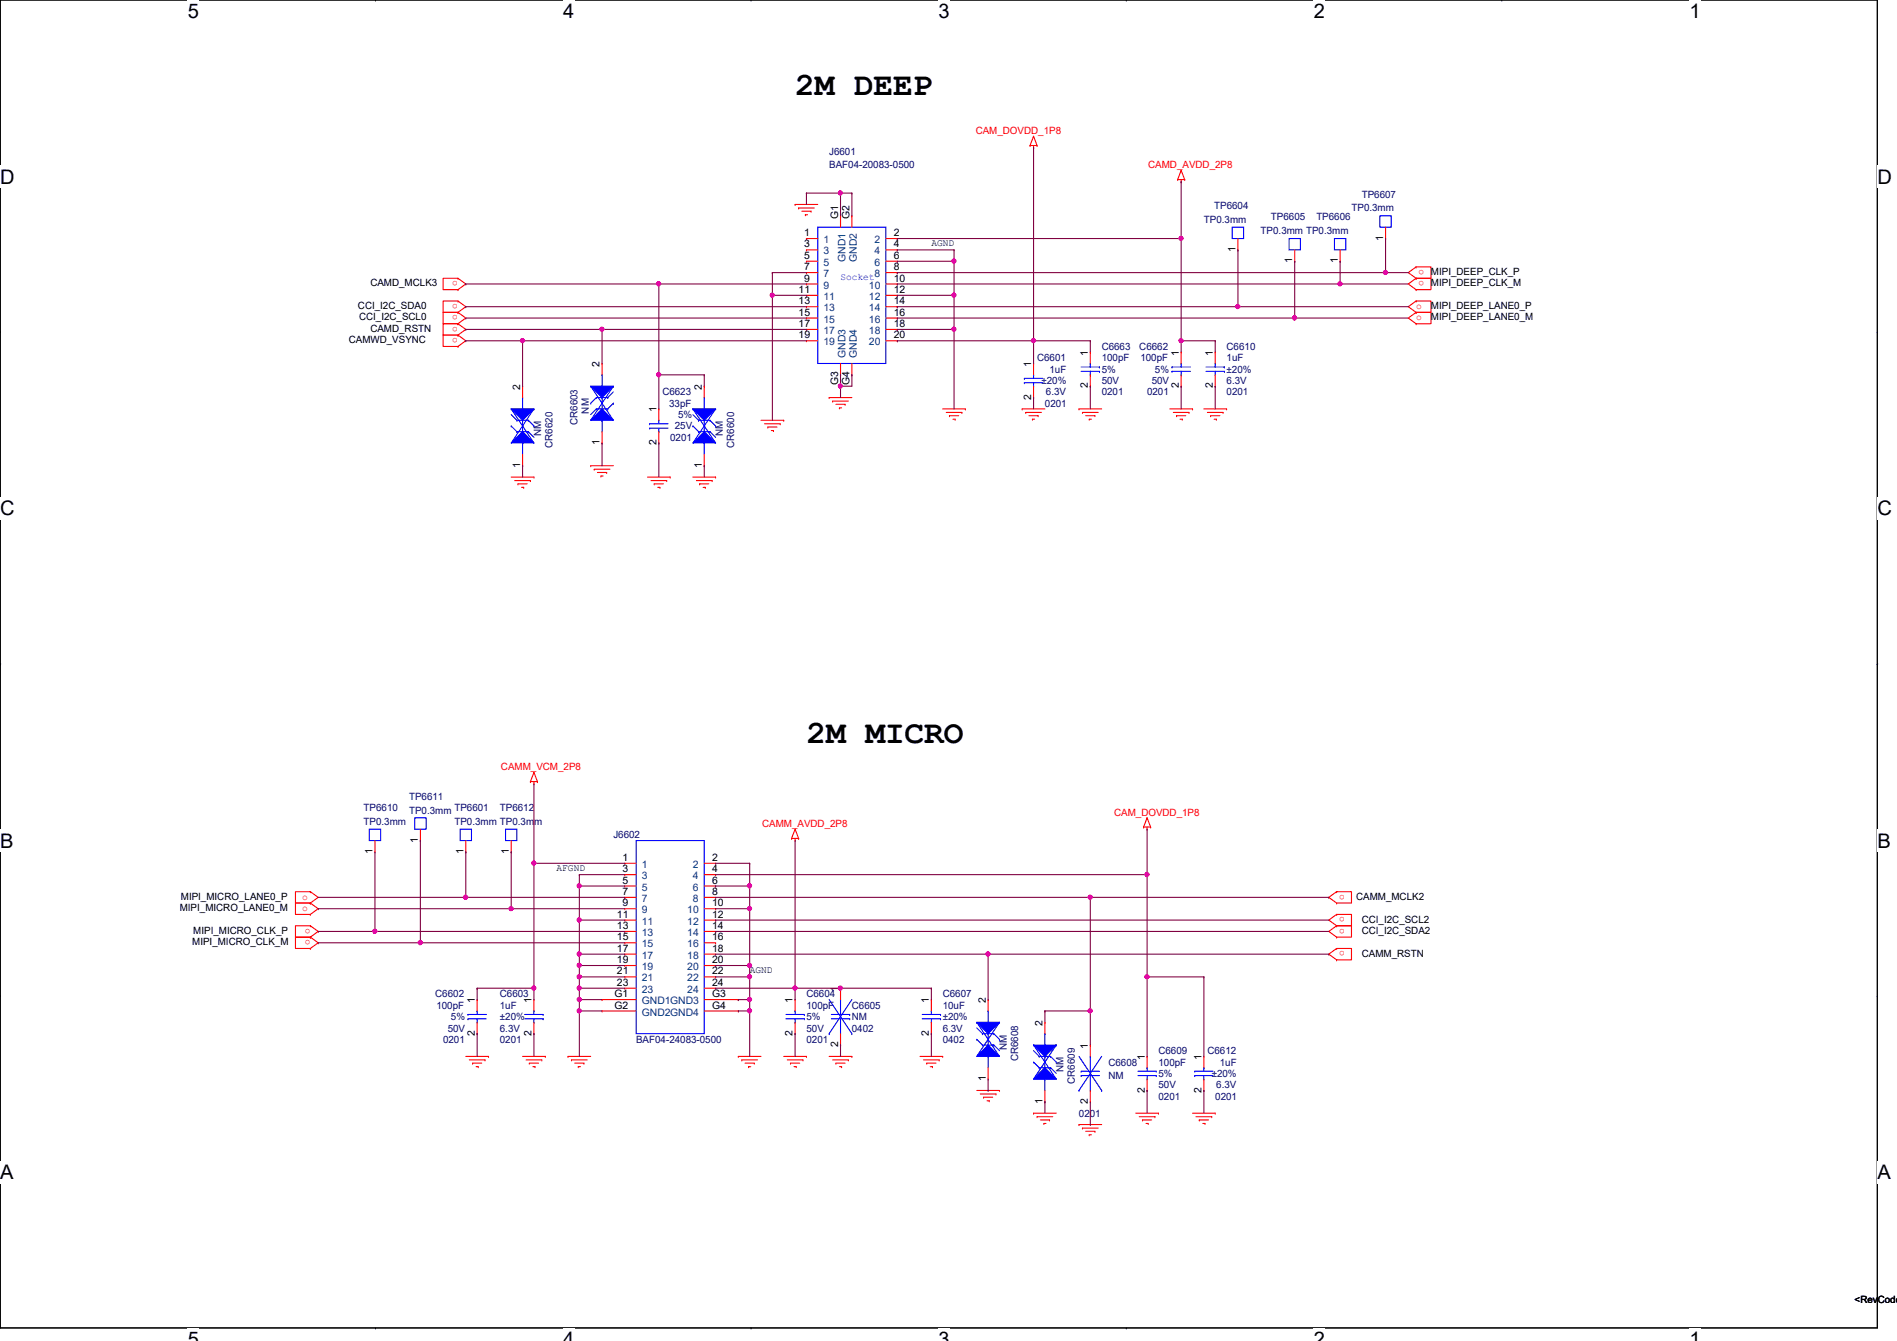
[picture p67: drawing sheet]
<svg xmlns="http://www.w3.org/2000/svg" width="297mm" height="210mm" viewBox="0 0 297 210" stroke-linecap="round" stroke-linejoin="round" font-family="sans-serif">
<defs><g id="words">
<g font-size="5.1">
<text x="124.5" y="14.9">2M DEEP</text>
<text x="126.3" y="116.3">2M MICRO</text>
</g>
<g font-size="3.1">
<text x="29.4" y="2.8">5</text>
<text x="88.2" y="2.8">4</text>
<text x="147" y="2.8">3</text>
<text x="205.7" y="2.8">2</text>
<text x="264.5" y="2.8">1</text>
<text x="0" y="28.7">D</text>
<text x="294" y="28.7">D</text>
<text x="0" y="80.7">C</text>
<text x="294" y="80.7">C</text>
<text x="0" y="132.7">B</text>
<text x="294" y="132.7">B</text>
<text x="0" y="184.6">A</text>
<text x="294" y="184.6">A</text>
<text x="29.4" y="210.7">5</text>
<text x="88.2" y="210.7">4</text>
<text x="147" y="210.7">3</text>
<text x="205.7" y="210.7">2</text>
<text x="264.5" y="210.7">1</text>
</g>
<g font-size="1.6" fill="#f00">
<text x="152.8" y="21">CAM_DOVDD_1P8</text>
<text x="179.8" y="26.3">CAMD_AVDD_2P8</text>
<text x="71.7" y="47.6" transform="rotate(180 71.7 47.6)">o</text>
<text x="71.7" y="44" transform="rotate(180 71.7 44)">o</text>
<text x="223" y="42.2" transform="rotate(180 223 42.2)">o</text>
<text x="223" y="44" transform="rotate(180 223 44)">o</text>
<text x="71.7" y="49.4" transform="rotate(180 71.7 49.4)">o</text>
<text x="71.7" y="51.1" transform="rotate(180 71.7 51.1)">o</text>
<text x="71.7" y="52.9" transform="rotate(180 71.7 52.9)">o</text>
<text x="221.7" y="48.3">o</text>
<text x="221.7" y="50.1">o</text>
<text x="78.4" y="120.6">CAMM_VCM_2P8</text>
<text x="119.3" y="129.5">CAMM_AVDD_2P8</text>
<text x="174.5" y="127.7">CAM_DOVDD_1P8</text>
<text x="47.3" y="140.8">o</text>
<text x="47.3" y="142.6">o</text>
<text x="210.6" y="143.6" transform="rotate(180 210.6 143.6)">o</text>
<text x="210.6" y="140" transform="rotate(180 210.6 140)">o</text>
<text x="48.6" y="145.4" transform="rotate(180 48.6 145.4)">o</text>
<text x="48.6" y="147.2" transform="rotate(180 48.6 147.2)">o</text>
<text x="210.6" y="148.9" transform="rotate(180 210.6 148.9)">o</text>
<text x="210.6" y="145.4" transform="rotate(180 210.6 145.4)">o</text>
</g>
<g font-size="1.6" fill="#000080">
<text x="129.8" y="24.2">J6601</text>
<text x="129.8" y="26.3">BAF04-20083-0500</text>
<text x="188.5" y="34.9">TP0.3mm</text>
<text x="190.1" y="32.7">TP6604</text>
<text x="199" y="34.5">TP6605</text>
<text x="206.1" y="34.5">TP6606</text>
<text x="211.6" y="33.1">TP0.3mm</text>
<text x="213.2" y="30.9">TP6607</text>
<text x="197.4" y="36.7">TP0.3mm TP0.3mm</text>
<text x="162.4" y="56.6">C6601</text>
<text x="164.3" y="58.3">1uF</text>
<text x="172.5" y="54.8">C6663</text>
<text x="172.5" y="56.6">100pF</text>
<text x="172.5" y="58.3">5%</text>
<text x="178.4" y="54.8">C6662</text>
<text x="178.6" y="56.6">100pF</text>
<text x="180.8" y="58.3">5%</text>
<text x="192.1" y="54.8">C6610</text>
<text x="192.1" y="56.6">1uF</text>
<text x="192.1" y="58.3">±20%</text>
<text x="92.2" y="64.7" transform="rotate(-90 92.2 64.7)">NM</text>
<text x="103.7" y="61.9">C6623</text>
<text x="104.8" y="63.7">33pF</text>
<text x="106.2" y="65.4">5%</text>
<text x="163.1" y="60.1">±20%</text>
<text x="163.6" y="63.7">0201</text>
<text x="163.8" y="61.9">6.3V</text>
<text x="172.5" y="61.9">0201</text>
<text x="172.5" y="60.1">50V</text>
<text x="179.6" y="61.9">0201</text>
<text x="180.3" y="60.1">50V</text>
<text x="192.1" y="61.9">0201</text>
<text x="192.1" y="60.1">6.3V</text>
<text x="84.7" y="68.3" transform="rotate(-90 84.7 68.3)">NM</text>
<text x="86.5" y="70.1" transform="rotate(-90 86.5 70.1)">CR6620</text>
<text x="90.4" y="66.5" transform="rotate(-90 90.4 66.5)">CR6603</text>
<text x="104.9" y="69">0201</text>
<text x="105.7" y="67.2">25V</text>
<text x="113.2" y="68.3" transform="rotate(-90 113.2 68.3)">NM</text>
<text x="115" y="70.1" transform="rotate(-90 115 70.1)">CR6600</text>
<text x="64" y="125.2">TP6611</text>
<text x="56.9" y="127">TP6610</text>
<text x="56.9" y="129.1">TP0.3mm</text>
<text x="64" y="127.3">TP0.3mm TP6601</text>
<text x="71.2" y="129.1">TP0.3mm TP0.3mm</text>
<text x="78.3" y="127">TP6612</text>
<text x="96.1" y="131.2">J6602</text>
<text x="68.2" y="156.1">C6602</text>
<text x="68.3" y="157.9">100pF</text>
<text x="70.1" y="161.5">50V</text>
<text x="70.6" y="159.7">5%</text>
<text x="78.3" y="156.1">C6603</text>
<text x="78.3" y="157.9">1uF</text>
<text x="78.3" y="161.5">6.3V</text>
<text x="78.3" y="159.7">±20%</text>
<text x="126.3" y="156.1">C6604</text>
<text x="126.3" y="157.9">100pF</text>
<text x="126.3" y="161.5">50V</text>
<text x="126.3" y="159.7">5%</text>
<text x="133.4" y="157.9">C6605</text>
<text x="133.4" y="159.7">NM</text>
<text x="133.4" y="161.5">0402</text>
<text x="147.6" y="156.1">C6607</text>
<text x="147.6" y="157.9">10uF</text>
<text x="147.6" y="161.5">6.3V</text>
<text x="147.6" y="159.7">±20%</text>
<text x="69.4" y="163.2">0201</text>
<text x="78.3" y="163.2">0201</text>
<text x="99.6" y="163.2">BAF04-24083-0500</text>
<text x="126.3" y="163.2">0201</text>
<text x="147.6" y="163.2">0402</text>
<text x="157.6" y="164.3" transform="rotate(-90 157.6 164.3)">NM</text>
<text x="159.4" y="166.1" transform="rotate(-90 159.4 166.1)">CR6608</text>
<text x="166.5" y="167.9" transform="rotate(-90 166.5 167.9)">NM</text>
<text x="173.6" y="166.8">C6608</text>
<text x="181.4" y="165">C6609</text>
<text x="181.4" y="166.8">100pF</text>
<text x="189.1" y="165">C6612</text>
<text x="191" y="166.8">1uF</text>
<text x="168.3" y="169.6" transform="rotate(-90 168.3 169.6)">CR6609</text>
<text x="173.6" y="168.9">NM</text>
<text x="181.4" y="172.1">0201</text>
<text x="181.4" y="170.3">50V</text>
<text x="181.4" y="168.6">5%</text>
<text x="189.7" y="168.6">±20%</text>
<text x="190.3" y="172.1">0201</text>
<text x="190.5" y="170.3">6.3V</text>
<text x="168.9" y="174.8">0201</text>
</g>
<g font-size="1.6">
<text x="131.2" y="34.3" transform="rotate(-90 131.2 34.3)">G1</text>
<text x="133" y="34.3" transform="rotate(-90 133 34.3)">G2</text>
<text x="125.9" y="37">1</text>
<text x="125.9" y="38.7">3</text>
<text x="125.9" y="40.5">5</text>
<text x="140" y="37">2</text>
<text x="140" y="38.7">4</text>
<text x="140" y="40.5">6</text>
<text x="145.8" y="38.6">AGND</text>
<text x="193.5" y="39.5" transform="rotate(-90 193.5 39.5)">1</text>
<text x="202.4" y="41.2" transform="rotate(-90 202.4 41.2)">1</text>
<text x="209.5" y="41.2" transform="rotate(-90 209.5 41.2)">1</text>
<text x="216.6" y="37.7" transform="rotate(-90 216.6 37.7)">1</text>
<text x="58" y="44.8">CAMD_MCLK3</text>
<text x="125" y="45.8">11</text>
<text x="125" y="47.6">13</text>
<text x="125.9" y="42.3">7</text>
<text x="125.9" y="44.1">9</text>
<text x="140" y="44.1">10</text>
<text x="140" y="45.8">12</text>
<text x="140" y="47.6">14</text>
<text x="140" y="42.3">8</text>
<text x="224.1" y="43.1">MIPI_DEEP_CLK_P</text>
<text x="224.1" y="44.8">MIPI_DEEP_CLK_M</text>
<text x="54.6" y="53.7">CAMWD_VSYNC</text>
<text x="56" y="48.4">CCI_I2C_SDA0</text>
<text x="56.2" y="50.2">CCI_I2C_SCL0</text>
<text x="58" y="51.9">CAMD_RSTN</text>
<text x="125" y="49.4">15</text>
<text x="125" y="51.2">17</text>
<text x="125" y="53">19</text>
<text x="140" y="49.4">16</text>
<text x="140" y="51.2">18</text>
<text x="140" y="53">20</text>
<text x="224.1" y="48.4">MIPI_DEEP_LANE0_P</text>
<text x="224.1" y="50.2">MIPI_DEEP_LANE0_M</text>
<text x="93.9" y="57.4" transform="rotate(-90 93.9 57.4)">2</text>
<text x="161.5" y="57.4" transform="rotate(-90 161.5 57.4)">1</text>
<text x="170.3" y="55.7" transform="rotate(-90 170.3 55.7)">1</text>
<text x="184.6" y="55.7" transform="rotate(-90 184.6 55.7)">1</text>
<text x="189.9" y="55.7" transform="rotate(-90 189.9 55.7)">1</text>
<text x="81.4" y="61" transform="rotate(-90 81.4 61)">2</text>
<text x="102.8" y="64.6" transform="rotate(-90 102.8 64.6)">1</text>
<text x="109.9" y="61" transform="rotate(-90 109.9 61)">2</text>
<text x="131.2" y="60.3" transform="rotate(-90 131.2 60.3)">G3</text>
<text x="133" y="60.3" transform="rotate(-90 133 60.3)">G4</text>
<text x="161.5" y="62.6" transform="rotate(-90 161.5 62.6)">2</text>
<text x="170.3" y="60.8" transform="rotate(-90 170.3 60.8)">2</text>
<text x="184.6" y="60.8" transform="rotate(-90 184.6 60.8)">2</text>
<text x="189.9" y="60.8" transform="rotate(-90 189.9 60.8)">2</text>
<text x="93.9" y="69.7" transform="rotate(-90 93.9 69.7)">1</text>
<text x="102.8" y="69.7" transform="rotate(-90 102.8 69.7)">2</text>
<text x="81.4" y="73.2" transform="rotate(-90 81.4 73.2)">1</text>
<text x="109.9" y="73.2" transform="rotate(-90 109.9 73.2)">1</text>
<text x="65.4" y="131.9" transform="rotate(-90 65.4 131.9)">1</text>
<text x="58.3" y="133.7" transform="rotate(-90 58.3 133.7)">1</text>
<text x="72.6" y="133.7" transform="rotate(-90 72.6 133.7)">1</text>
<text x="79.7" y="133.7" transform="rotate(-90 79.7 133.7)">1</text>
<text x="87.2" y="136.4">AFGND</text>
<text x="97.5" y="134.7">1</text>
<text x="97.5" y="136.5">3</text>
<text x="111.5" y="134.7">2</text>
<text x="111.5" y="136.5">4</text>
<text x="28.1" y="142.6">MIPI_MICRO_LANE0_M</text>
<text x="28.3" y="140.8">MIPI_MICRO_LANE0_P</text>
<text x="96.6" y="143.6">11</text>
<text x="97.5" y="138.3">5</text>
<text x="97.5" y="140.1">7</text>
<text x="97.5" y="141.9">9</text>
<text x="111.5" y="138.3">6</text>
<text x="111.5" y="140.1">8</text>
<text x="111.5" y="141.9">10</text>
<text x="111.5" y="143.6">12</text>
<text x="212.3" y="140.8">CAMM_MCLK2</text>
<text x="30.1" y="148">MIPI_MICRO_CLK_M</text>
<text x="30.3" y="146.2">MIPI_MICRO_CLK_P</text>
<text x="96.6" y="145.4">13</text>
<text x="96.6" y="147.2">15</text>
<text x="96.6" y="149">17</text>
<text x="111.5" y="145.4">14</text>
<text x="111.5" y="147.2">16</text>
<text x="111.5" y="149">18</text>
<text x="213.2" y="149.7">CAMM_RSTN</text>
<text x="213.2" y="146.2">CCI_I2C_SDA2</text>
<text x="213.2" y="144.4">CCI_I2C_SCL2</text>
<text x="96.6" y="150.7">19</text>
<text x="96.6" y="152.5">21</text>
<text x="96.6" y="154.3">23</text>
<text x="111.5" y="150.7">20</text>
<text x="111.5" y="152.5">22</text>
<text x="111.5" y="154.3">24</text>
<text x="117.4" y="152.4">AGND</text>
<text x="131.2" y="155.2" transform="rotate(-90 131.2 155.2)">1</text>
<text x="74.3" y="157" transform="rotate(-90 74.3 157)">1</text>
<text x="83.2" y="157" transform="rotate(-90 83.2 157)">1</text>
<text x="96.2" y="156.1">G1</text>
<text x="96.2" y="157.9">G2</text>
<text x="111.5" y="156.1">G3</text>
<text x="111.5" y="157.9">G4</text>
<text x="124.1" y="157" transform="rotate(-90 124.1 157)">1</text>
<text x="145.5" y="157" transform="rotate(-90 145.5 157)">1</text>
<text x="154.3" y="157" transform="rotate(-90 154.3 157)">2</text>
<text x="163.2" y="160.6" transform="rotate(-90 163.2 160.6)">2</text>
<text x="74.3" y="162.1" transform="rotate(-90 74.3 162.1)">2</text>
<text x="83.2" y="162.1" transform="rotate(-90 83.2 162.1)">2</text>
<text x="124.1" y="162.1" transform="rotate(-90 124.1 162.1)">2</text>
<text x="131.2" y="163.9" transform="rotate(-90 131.2 163.9)">2</text>
<text x="145.5" y="162.1" transform="rotate(-90 145.5 162.1)">2</text>
<text x="170.3" y="164.1" transform="rotate(-90 170.3 164.1)">1</text>
<text x="179.2" y="165.9" transform="rotate(-90 179.2 165.9)">1</text>
<text x="188.1" y="165.9" transform="rotate(-90 188.1 165.9)">1</text>
<text x="154.3" y="169.2" transform="rotate(-90 154.3 169.2)">1</text>
<text x="163.2" y="172.8" transform="rotate(-90 163.2 172.8)">1</text>
<text x="170.3" y="172.8" transform="rotate(-90 170.3 172.8)">2</text>
<text x="179.2" y="171" transform="rotate(-90 179.2 171)">2</text>
<text x="188.1" y="171" transform="rotate(-90 188.1 171)">2</text>
<text x="290.4" y="204">&lt;RevCode&gt;</text>
</g>
<g font-size="1.6" fill="#004080">
<text x="128.9" y="38.1">1</text>
<text x="128.9" y="39.8">3</text>
<text x="128.9" y="41.6">5</text>
<text x="132.4" y="41" transform="rotate(-90 132.4 41)">GND1</text>
<text x="134.2" y="41" transform="rotate(-90 134.2 41)">GND2</text>
<text x="136.9" y="38.1">2</text>
<text x="136.9" y="39.8">4</text>
<text x="136.9" y="41.6">6</text>
<text x="128.9" y="43.4">7</text>
<text x="128.9" y="45.2">9</text>
<text x="128.9" y="46.9">11</text>
<text x="136.1" y="45.2">10</text>
<text x="136.1" y="46.9">12</text>
<text x="136.9" y="43.4">8</text>
<text x="128.9" y="48.7">13</text>
<text x="128.9" y="50.5">15</text>
<text x="128.9" y="52.3">17</text>
<text x="136.1" y="48.7">14</text>
<text x="136.1" y="50.5">16</text>
<text x="136.1" y="52.3">18</text>
<text x="128.9" y="54.1">19</text>
<text x="132.4" y="56" transform="rotate(-90 132.4 56)">GND3</text>
<text x="134.2" y="56" transform="rotate(-90 134.2 56)">GND4</text>
<text x="136.1" y="54.1">20</text>
<text x="100.5" y="135.8">1</text>
<text x="100.5" y="137.6">3</text>
<text x="108.5" y="135.8">2</text>
<text x="108.5" y="137.6">4</text>
<text x="100.5" y="139.4">5</text>
<text x="100.5" y="141.2">7</text>
<text x="100.5" y="143">9</text>
<text x="107.6" y="143">10</text>
<text x="108.5" y="139.4">6</text>
<text x="108.5" y="141.2">8</text>
<text x="100.5" y="144.7">11</text>
<text x="100.5" y="146.5">13</text>
<text x="100.5" y="148.3">15</text>
<text x="107.6" y="144.7">12</text>
<text x="107.6" y="146.5">14</text>
<text x="107.6" y="148.3">16</text>
<text x="100.5" y="150.1">17</text>
<text x="100.5" y="151.8">19</text>
<text x="100.5" y="153.6">21</text>
<text x="100.5" y="155.4">23</text>
<text x="107.6" y="150.1">18</text>
<text x="107.6" y="151.8">20</text>
<text x="107.6" y="153.6">22</text>
<text x="107.6" y="155.4">24</text>
<text x="100.5" y="157.2">GND1GND3</text>
<text x="100.5" y="159">GND2GND4</text>
</g>
<text font-size="1.6" fill="#00f" x="131.6" y="43.9">Socket</text>
</g></defs>
<path d="M0 0h294v207.9h-294z" fill="none" stroke="#000" stroke-width=".17"/>
<g fill="#fff">
<path d="M29.4 0h1.8v3.5h-1.8z"/>
<path d="M29.4 207.9h1.8v2h-1.8z"/>
</g>
<path d="M58.8 0h.1M58.8 207.9h.1" fill="none" stroke="#000" stroke-width=".17"/>
<g fill="#fff">
<path d="M88.2 0h1.7v3.5h-1.7z"/>
<path d="M88.2 207.9h1.7v2h-1.7z"/>
</g>
<path d="M117.6 0h.1M117.6 207.9h.1" fill="none" stroke="#000" stroke-width=".17"/>
<g fill="#fff">
<path d="M147 0h1.7v3.5h-1.7z"/>
<path d="M147 207.9h1.7v2h-1.7z"/>
</g>
<path d="M176.4 0h.1M176.4 207.9h.1" fill="none" stroke="#000" stroke-width=".17"/>
<g fill="#fff">
<path d="M205.7 0h1.8v3.5h-1.8z"/>
<path d="M205.7 207.9h1.8v2h-1.8z"/>
</g>
<path d="M235.2 0h.1" fill="none" stroke="#000" stroke-width=".17"/>
<g fill="#fff">
<path d="M264.5 0h1.8v3.5h-1.8z"/>
<path d="M264.5 207.9h1.8v2h-1.8z"/>
<path d="M0 26h2.3v3.4h-2.3z"/>
<path d="M294 26h2.2v3.4h-2.2z"/>
<path d="M0 77.9h2.3v3.5h-2.3z"/>
<path d="M294 77.9h2.2v3.5h-2.2z"/>
</g>
<path d="M0 51.9h.1M294 51.9h.1" fill="none" stroke="#000" stroke-width=".17"/>
<g fill="#fff">
<path d="M0 129.9h2.1v3.4h-2.1z"/>
<path d="M294 129.9h2v3.4h-2z"/>
</g>
<path d="M0 103.9h.1M294 103.9h.1" fill="none" stroke="#000" stroke-width=".17"/>
<path d="M0 103.9h.1M294 103.9h.1" fill="none" stroke="#000" stroke-width=".16"/>
<g fill="#fff">
<path d="M0 181.8h2.1v3.5h-2.1z"/>
<path d="M294 181.8h2v3.5h-2z"/>
</g>
<path d="M0 155.9h.1M294 155.9h.1" fill="none" stroke="#000" stroke-width=".17"/>
<g fill="none" stroke="#f00" stroke-width=".17">
<path d="M124.5 32h.1M124.5 32h3.6M125 32.6h.1M125 32.6h2.5M125.6 33.1h1.4M126.1 33.6h.1M126.1 33.6h.3M127 33.1h.1M161.3 22.8h.1M161.3 22.8h1.1M161.8 23.1h.1M161.8 21.3h.1"/>
<path d="M161.8 22.8v.3M161.8 21.3l-.5 1.5M161.8 21.3l.6 1.5M162.4 22.8h.1M184.4 28.1h.1M184.4 28.1h1.1M185 28.4h.1M185 26.7h.1M185 28.1v.3M185 26.7l.5 1.4M185 26.7l-.6 1.4M185.5 28.1h.1"/>
<path d="M71.7 50.7h.1M71.7 48.9h.1M71.7 48.9h-2.3v1.8h2.3M71.7 47.1h.1M71.7 47.1h-2.3v1.8h2.3M71.7 52.5h.1M71.7 50.7h-2.3v1.8h2.3M71.7 54.2h.1M71.7 52.5h-2.3v1.7h2.3M71.7 45.3h.1M71.7 43.6h.1M71.7 43.6h-2.3v1.7h2.3"/>
<path d="M71.7 48.9l1.2 .9-1.2 .9M71.7 47.1l1.2 .9-1.2 .9M71.7 50.7l1.2 .9-1.2 .9M71.7 52.5l1.2 .8-1.2 .9M71.7 43.6l1.2 .8-1.2 .9M170.7 55.1h.1M170.7 55.1v1.8M170.7 58.7v1.8M221.7 47.1h.1M221.7 48.9h.1M221.7 47.1h2.4v1.8h-2.4M221.7 50.7h.1"/>
<path d="M221.7 48.9h2.4v1.8h-2.4M221.7 43.6h.1M221.7 41.8h.1M221.7 41.8h2.4v1.8h-2.4M221.7 45.3h.1M221.7 43.6h2.4v1.7h-2.4M221.7 47.1l-1.2 .9 1.2 .9M221.7 48.9l-1.2 .9 1.2 .9M221.7 41.8l-1.2 .9 1.2 .9M221.7 43.6l-1.2 .8 1.2 .9M80 74.7h3.6M80.6 75.2h2.5"/>
<path d="M81.1 75.7h.1M81.1 75.7h1.4M81.7 76.3h.3M82 76.3h.1M83.1 75.2h.1M83.6 74.7h.1M92.5 72.9h.1M92.5 72.9h3.6M93 73.4h.1M93 73.4h2.5M93.6 74h1.4M94.1 74.5h.1"/>
<path d="M94.1 74.5h.3M95 74h.1M101.4 74.7h3.5M101.9 75.2h2.5M102.4 75.7h.1M102.4 75.7h1.5M103 76.3h.3M103.3 76.3h.1M104.4 75.2h.1M104.9 74.7h.1M108.5 74.7h3.6M109 75.2h2.5"/>
<path d="M109.6 75.7h.1M109.6 75.7h1.4M110.1 76.3h.3M110.4 76.3h.1M111.5 75.2h.1M112.1 74.7h.1M119.2 65.8h3.5M119.7 66.3h2.5M120.2 66.8h.1M120.2 66.8h1.5M120.8 67.4h.3M121.1 67.4h.1"/>
<path d="M122.2 66.3h.1M122.7 65.8h.1M129.8 62.2h.1M129.8 62.2h3.6M130.4 62.8h.1M130.4 62.8h2.4M130.9 63.3h1.4M131.4 63.8h.1M131.4 63.8h.4M132.3 63.3h.1M147.6 64h3.6M148.2 64.6h2.4"/>
<path d="M148.7 65.1h.1M148.7 65.1h1.4M149.2 65.6h.4M149.6 65.6h.1M150.6 64.6h.1M151.2 64h.1M160.1 64h.1M160.1 64h3.5M160.6 64.6h.1M160.6 64.6h2.5M161.1 65.1h1.5M161.7 65.6h.1"/>
<path d="M161.7 65.6h.3M162.6 65.1h.1M168.9 64h.1M168.9 64h3.6M169.5 64.6h.1M169.5 64.6h2.5M170 65.1h1.4M170.6 65.6h.1M170.6 65.6h.3M170.7 60.5h.1M171.4 65.1h.1M183.2 64h3.5"/>
<path d="M183.7 64.6h2.5M184.2 65.1h.1M184.2 65.1h1.5M184.8 65.6h.3M185.1 65.6h.1M186.2 64.6h.1M186.7 64h.1M188.5 64h3.6M189.1 64.6h2.4M189.6 65.1h.1M189.6 65.1h1.4M190.1 65.6h.4"/>
<path d="M190.5 65.6h.1M191.5 64.6h.1M192.1 64h.1M48.6 139.6h.1M48.6 139.6h-2.3v1.8h2.3M48.6 139.6l1.2 .9-1.2 .9M83.1 122.3h.1M83.1 122.3h1.1M83.6 122.7h.1M83.6 120.9h.1M83.6 122.3v.4M83.6 120.9l.6 1.4"/>
<path d="M83.6 120.9l-.5 1.4M84.2 122.3h.1M123.9 131.2h.1M123.9 131.2h1.1M124.5 131.6h.1M124.5 129.8h.1M124.5 131.2v.4M124.5 129.8l.5 1.4M124.5 129.8l-.6 1.4M125 131.2h.1M179.1 129.5h.1M179.1 129.5h1.1"/>
<path d="M179.6 129.8h.1M179.6 128h.1M179.6 129.5v.3M179.6 128l.6 1.5M179.6 128l-.5 1.5M180.2 129.5h.1M209.3 139.6h.1M209.3 139.6h2.3v1.8h-2.3M209.3 139.6l-1.2 .9 1.2 .9M48.6 146.7h.1M48.6 144.9h.1M48.6 144.9h-2.3v1.8h2.3"/>
<path d="M48.6 148.5h.1M48.6 146.7h-2.3v1.8h2.3M48.6 141.4h.1M48.6 143.1h.1M48.6 141.4h-2.3v1.7h2.3M48.6 144.9l1.2 .9-1.2 .9M48.6 146.7l1.2 .9-1.2 .9M48.6 141.4l1.2 .8-1.2 .9M209.3 150.2h.1M209.3 148.5h.1M209.3 148.5h2.3v1.7h-2.3M209.3 146.7h.1"/>
<path d="M209.3 144.9h.1M209.3 144.9h2.3v1.8h-2.3M209.3 143.1h.1M209.3 143.1h2.3v1.8h-2.3M209.3 141.4h.1M209.3 148.5l-1.2 .9 1.2 .8M209.3 144.9l-1.2 .9 1.2 .9M209.3 143.1l-1.2 .9 1.2 .9M72.9 165.4h3.6M73.5 165.9h2.4M74 166.4h.1M74 166.4h1.4"/>
<path d="M74.5 167h.4M74.9 167h.1M75.9 165.9h.1M76.5 165.4h.1M81.8 165.4h3.6M82.4 165.9h2.4M82.9 166.4h.1M82.9 166.4h1.4M83.4 167h.4M83.8 167h.1M84.8 165.9h.1M85.4 165.4h.1"/>
<path d="M88.9 165.4h.1M88.9 165.4h3.6M89.5 165.9h.1M89.5 165.9h2.4M90 166.4h1.4M90.5 167h.1M90.5 167h.4M91.4 166.4h.1M115.6 165.4h.1M115.6 165.4h3.6M116.2 165.9h.1M116.2 165.9h2.4"/>
<path d="M116.7 166.4h1.4M117.2 167h.1M117.2 167h.4M118.1 166.4h.1M122.7 165.4h3.6M123.3 165.9h2.4M123.8 166.4h.1M123.8 166.4h1.4M124.3 167h.4M124.7 167h.1M125.7 165.9h.1M126.3 165.4h.1"/>
<path d="M129.8 165.4h3.6M130.4 165.9h2.4M130.9 166.4h.1M130.9 166.4h1.4M131.4 167h.4M131.8 167h.1M132.8 165.9h.1M133.4 165.4h.1M144.1 165.4h3.5M144.6 165.9h2.5M145.1 166.4h.1M145.1 166.4h1.5"/>
<path d="M145.7 167h.3M146 167h.1M147.1 165.9h.1M147.6 165.4h.1M152.9 170.7h3.6M153.5 171.2h2.5M154 171.7h.1M154 171.7h1.4M154.6 172.3h.3M154.9 172.3h.1M156 171.2h.1M156.5 170.7h.1"/>
<path d="M161.8 174.2h.1M161.8 174.2h3.6M162.4 174.8h.1M162.4 174.8h2.4M162.9 175.3h1.4M163.4 175.9h.1M163.4 175.9h.4M164.3 175.3h.1M168.9 176h.1M168.9 176h3.6M169.5 176.6h.1M169.5 176.6h2.5"/>
<path d="M170 177.1h1.4M170.6 177.6h.1M170.6 177.6h.3M171.4 177.1h.1M177.8 174.2h3.6M178.4 174.8h2.4M178.9 175.3h.1M178.9 175.3h1.4M179.4 175.9h.4M179.8 175.9h.1M180.8 174.8h.1M181.4 174.2h.1"/>
<path d="M186.7 174.2h3.6M187.3 174.8h2.4M187.8 175.3h.1M187.8 175.3h1.4M188.3 175.9h.4M188.7 175.9h.1M189.7 174.8h.1M190.3 174.2h.1"/>
</g>
<path d="M169.3 57.4h2.9M169.3 58.1h2.9M170.7 56.9h.1M170.7 58.7h.1M170.7 56.9v.5M170.7 58.1v.6M172.2 57.4h.1M172.2 58.1h.1" fill="none" stroke="#00f" stroke-width=".17"/>
<path d="M80 69.3l1.8-1.7 1.8 1.7z" fill="#00f"/>
<path d="M80 69.3l1.8-1.7 1.8 1.7zM80 66.7h.1M80 66.7l.9 .9M80.9 67.6h.1M80.9 67.6h1.8M81.8 69.3h.1M81.8 65.8h.1M81.8 65.8v1.8M81.8 69.3v1.8M82.7 67.6h.1M82.7 67.6l.9 .9" fill="none" stroke="#00f" stroke-width=".17"/>
<path d="M80 64h3.6l-1.8 1.8z" fill="#00f"/>
<g fill="none" stroke="#00f" stroke-width=".17">
<path d="M201.8 37.3h1.8v1.8h-1.8zM216.1 33.8h1.7v1.8h-1.7zM160.4 59.2h.1M160.4 59.9h.1M160.4 59.2h2.9M160.4 59.9h2.9M161.8 58.7h.1M161.8 58.7v.5M161.8 59.9v.6M80 64h3.6l-1.8 1.8zM80 64h.1M80 64.9l.9 .9"/>
<path d="M80 64l3.6 5.3M80.9 65.8h.1M80.9 65.8h1.8M81.8 62.2h.1M81.8 62.2v1.8M82.7 65.8h.1M82.7 65.8l.9 .9M83.6 66.7h.1M83.6 64h.1M83.6 64l-3.6 5.3M161.8 60.5h.1M57.8 129.8h1.8v1.8h-1.8z"/>
<path d="M72 129.8h1.8v1.8h-1.8zM168.9 170.7h.1M168.9 165.4l3.6 5.3M169.3 167.7h.1M169.3 168.4h.1M169.3 167.7h2.9M169.3 168.4h2.9M170.7 165.4h.1M170.7 170.7h.1M170.7 165.4v2.3M170.7 168.4v2.3M172.5 170.7h.1"/>
<path d="M172.5 165.4l-3.6 5.3M178.2 167.7h2.9M178.2 168.4h2.9M179.6 167.1h.1M179.6 168.9h.1M179.6 167.1v.6M179.6 168.4v.5M181.1 167.7h.1M181.1 168.4h.1"/>
</g>
<g fill="none" stroke="#f00" stroke-width=".17">
<path d="M202.7 39.1v1.8M217 37.3h.1M217 35.6v1.7M161.8 56.9h.1M161.8 56.9v1.8M202.7 40.9h.1M81.8 72.9h.1M81.8 60.5h.1M81.8 60.5v1.7M81.8 71.1v1.8M161.8 62.2h.1M161.8 60.5v1.7"/>
<path d="M58.7 133.3h.1M58.7 131.6v1.7M72.9 133.3h.1M72.9 131.6v1.7M170.7 163.6h.1M170.7 172.5h.1M170.7 163.6v1.8M170.7 170.7v1.8M179.6 165.4h.1M179.6 170.7h.1M179.6 165.4v1.7M179.6 168.9v1.8"/>
</g>
<path d="M161.8 168.9l1.8-1.8 1.8 1.8z" fill="#00f"/>
<path d="M161.8 168.9l1.8-1.8 1.8 1.8zM161.8 166.2h.1M161.8 166.2l.9 .9M162.7 167.1h.1M162.7 167.1h1.8M163.6 168.9h.1M163.6 165.4h.1M163.6 165.4v1.7M163.6 168.9v1.8M164.5 167.1h.1M164.5 167.1l.9 .9" fill="none" stroke="#00f" stroke-width=".17"/>
<path d="M161.8 163.6h3.6l-1.8 1.8z" fill="#00f"/>
<g fill="none" stroke="#00f" stroke-width=".17">
<path d="M193 35.6h1.7v1.7h-1.7zM209 37.3h1.7v1.8h-1.7zM64.9 128h1.8v1.8h-1.8zM82.2 158.8h2.8M82.2 159.5h2.8M83.6 158.2h.1M83.6 158.2v.6M83.6 159.5v.5M85 158.8h.1M85 159.5h.1M129.8 156.5l3.6 5.3M130.2 158.8h2.9"/>
<path d="M130.2 159.5h2.9M131.6 156.5h.1M131.6 156.5v2.3M131.6 159.5v2.3M133.1 158.8h.1M133.1 159.5h.1M133.4 156.5l-3.6 5.3M83.6 160h.1M129.8 161.8h.1M131.6 161.8h.1M133.4 161.8h.1M161.8 163.6h3.6l-1.8 1.8z"/>
<path d="M161.8 163.6h.1M161.8 164.5l.9 .9M161.8 163.6l3.6 5.3M162.7 165.4h.1M162.7 165.4h1.8M163.6 161.8h.1M163.6 161.8v1.8M164.5 165.4h.1M164.5 165.4l.9 .8M165.4 166.2h.1M165.4 163.6h.1M165.4 163.6l-3.6 5.3"/>
</g>
<g fill="none" stroke="#f00" stroke-width=".17">
<path d="M193.8 39.1h.1M193.8 37.3v1.8M209.8 39.1v1.8M209.8 40.9h.1M65.8 131.6h.1M65.8 129.8v1.8M83.6 156.5h.1M83.6 156.5v1.7M131.6 154.7h.1M131.6 154.7v1.8M83.6 161.8h.1M83.6 160v1.8"/>
<path d="M131.6 163.6h.1M131.6 161.8v1.8M163.6 172.5h.1M163.6 160h.1M163.6 160v1.8M163.6 170.7v1.8"/>
</g>
<path d="M108.5 69.3l1.8-1.7 1.8 1.7z" fill="#00f"/>
<path d="M108.5 69.3l1.8-1.7 1.8 1.7zM108.5 66.7h.1M108.5 66.7l.9 .9M109.4 67.6h.1M109.4 67.6h1.8M110.3 69.3h.1M110.3 65.8h.1M110.3 65.8v1.8M110.3 69.3v1.8M111.2 67.6h.1M111.2 67.6l.9 .9" fill="none" stroke="#00f" stroke-width=".17"/>
<path d="M108.5 64h3.6l-1.8 1.8z" fill="#00f"/>
<g fill="none" stroke="#00f" stroke-width=".17">
<path d="M108.5 64h3.6l-1.8 1.8zM108.5 64h.1M108.5 64.9l.9 .9M108.5 64l3.6 5.3M109.4 65.8h.1M109.4 65.8h1.8M110.3 62.2h.1M110.3 62.2v1.8M111.2 65.8h.1M111.2 65.8l.9 .9M112.1 66.7h.1M112.1 64h.1"/>
<path d="M112.1 64l-3.6 5.3M79.2 129.8h1.7v1.8h-1.7zM73.3 158.8h.1M73.3 159.5h.1M73.3 158.8h2.9M73.3 159.5h2.9M74.7 158.2h.1M74.7 158.2v.6M74.7 159.5v.5M74.7 160h.1"/>
</g>
<path d="M110.3 72.9h.1M110.3 60.5h.1M110.3 60.5v1.7M110.3 71.1v1.8M80 133.3h.1M80 131.6v1.7M74.7 156.5h.1M74.7 156.5v1.7M74.7 161.8h.1M74.7 160v1.8" fill="none" stroke="#f00" stroke-width=".17"/>
<path d="M94.3 64l1.8 1.8h-3.6z" fill="#00f"/>
<path d="M93.4 64h.1M93.4 64l-.9 .9M93.4 64h1.8M94.3 64l1.8 1.8h-3.6zM94.3 65.8h.1M94.3 62.2h.1M94.3 62.2v1.8M94.3 65.8v1.8M95.2 64h.1M96.1 63.1h.1M96.1 63.1l-.9 .9" fill="none" stroke="#00f" stroke-width=".17"/>
<path d="M92.5 60.5h3.6l-1.8 1.7z" fill="#00f"/>
<g fill="none" stroke="#00f" stroke-width=".17">
<path d="M128.1 35.6h10.6v21.3h-10.6zM94.3 58.7h.1M94.3 58.7v1.8M183.5 57.4h.1M183.5 58.1h.1M183.5 57.4h2.9M183.5 58.1h2.9M185 56.9h.1M185 58.7h.1M185 56.9v.5M185 58.1v.6M92.5 60.5h3.6l-1.8 1.7z"/>
<path d="M92.5 63.1h.1M92.5 60.5h.1M92.5 60.5l3.6 5.3M93.4 62.2h.1M93.4 62.2h1.8M93.4 62.2l-.9 .9M95.2 62.2h.1M96.1 60.5h.1M96.1 61.3l-.9 .9M96.1 60.5l-3.6 5.3M101.7 66.3h.1M101.7 67h.1"/>
<path d="M101.7 66.3h2.9M101.7 67h2.9M103.2 65.8h.1M103.2 67.6h.1M103.2 65.8v.5M103.2 67v.6M99.6 131.6h10.7v30.2h-10.7zM144.4 158.8h2.9M144.4 159.5h2.9M145.8 158.2h.1M145.8 158.2v.6M145.8 159.5v.5"/>
<path d="M147.3 158.8h.1M147.3 159.5h.1M145.8 160h.1"/>
</g>
<g fill="none" stroke="#f00" stroke-width=".17">
<path d="M126.3 37.3h.1M126.3 39.1h.1M126.3 37.3h1.8M126.3 39.1h1.8M131.6 33.8h.1M131.6 33.8v1.8M133.4 33.8h.1M133.4 33.8v1.8M138.7 37.3h1.8M138.7 39.1h1.8M140.5 37.3h.1M140.5 39.1h.1"/>
<path d="M94.3 56.9h.1M94.3 56.9v1.8M126.3 40.9h.1M126.3 42.7h.1M126.3 44.4h.1M126.3 46.2h.1M126.3 48h.1M126.3 49.8h.1M126.3 51.6h.1M126.3 53.3h.1M126.3 40.9h1.8M126.3 42.7h1.8"/>
<path d="M126.3 44.4h1.8M126.3 46.2h1.8M126.3 48h1.8M126.3 49.8h1.8M126.3 51.6h1.8M126.3 53.3h1.8M131.6 58.7h.1M131.6 56.9v1.8M133.4 58.7h.1M133.4 56.9v1.8M138.7 40.9h1.8M138.7 42.7h1.8"/>
<path d="M138.7 44.4h1.8M138.7 46.2h1.8M138.7 48h1.8M138.7 49.8h1.8M138.7 51.6h1.8M138.7 53.3h1.8M140.5 40.9h.1M140.5 42.7h.1M140.5 44.4h.1M140.5 46.2h.1M140.5 48h.1M140.5 49.8h.1"/>
<path d="M140.5 51.6h.1M140.5 53.3h.1M185 55.1h.1M185 55.1v1.8M185 58.7v1.8M94.3 69.3h.1M94.3 67.6v1.7M103.2 64h.1M103.2 69.3h.1M103.2 64v1.8M103.2 67.6v1.7M185 60.5h.1"/>
<path d="M97.8 135.1h.1M97.8 136.9h.1M97.8 138.7h.1M97.8 135.1h1.8M97.8 136.9h1.8M97.8 138.7h1.8M110.3 135.1h1.8M110.3 136.9h1.8M110.3 138.7h1.8M112.1 135.1h.1M112.1 136.9h.1M112.1 138.7h.1"/>
<path d="M94.3 156.5h.1M94.3 158.2h.1M94.3 156.5h5.3M94.3 158.2h5.3M97.8 140.5h.1M97.8 142.2h.1M97.8 144h.1M97.8 145.8h.1M97.8 147.6h.1M97.8 149.4h.1M97.8 151.1h.1M97.8 152.9h.1"/>
<path d="M97.8 154.7h.1M97.8 140.5h1.8M97.8 142.2h1.8M97.8 144h1.8M97.8 145.8h1.8M97.8 147.6h1.8M97.8 149.4h1.8M97.8 151.1h1.8M97.8 152.9h1.8M97.8 154.7h1.8M110.3 140.5h1.8M110.3 142.2h1.8"/>
<path d="M110.3 144h1.8M110.3 145.8h1.8M110.3 147.6h1.8M110.3 149.4h1.8M110.3 151.1h1.8M110.3 152.9h1.8M110.3 154.7h1.8M110.3 156.5h5.3M110.3 158.2h5.3M112.1 140.5h.1M112.1 142.2h.1M112.1 144h.1"/>
<path d="M112.1 145.8h.1M112.1 147.6h.1M112.1 149.4h.1M112.1 151.1h.1M112.1 152.9h.1M112.1 154.7h.1M115.6 156.5h.1M115.6 158.2h.1M145.8 156.5h.1M145.8 156.5v1.7M145.8 161.8h.1M145.8 160v1.8"/>
</g>
<path d="M152.9 165.4l1.8-1.8 1.8 1.8z" fill="#00f"/>
<path d="M152.9 165.4l1.8-1.8 1.8 1.8zM152.9 162.7h.1M152.9 162.7l.9 .9M153.8 163.6h.1M153.8 163.6h1.8M154.7 165.4h.1M154.7 161.8h.1M154.7 161.8v1.8M154.7 165.4v1.7M155.6 163.6h.1M155.6 163.6l.9 .9" fill="none" stroke="#00f" stroke-width=".17"/>
<path d="M152.9 160h3.6l-1.8 1.8z" fill="#00f"/>
<g fill="none" stroke="#00f" stroke-width=".17">
<path d="M188.8 57.4h2.9M188.8 58.1h2.9M190.3 56.9h.1M190.3 58.7h.1M190.3 56.9v.5M190.3 58.1v.6M191.7 57.4h.1M191.7 58.1h.1M123.1 158.8h2.8M123.1 159.5h2.8M124.5 158.2h.1M124.5 158.2v.6"/>
<path d="M124.5 159.5v.5M125.9 158.8h.1M125.9 159.5h.1M154.7 158.2h.1M154.7 158.2v1.8M124.5 160h.1M152.9 160h3.6l-1.8 1.8zM152.9 160h.1M152.9 160.9l.9 .9M152.9 160l3.6 5.4M153.8 161.8h.1M153.8 161.8h1.8"/>
<path d="M155.6 161.8h.1M155.6 161.8l.9 .9M156.5 162.7h.1M156.5 160h.1M156.5 160l-3.6 5.4M187.1 167.7h.1M187.1 168.4h.1M187.1 167.7h2.8M187.1 168.4h2.8M188.5 167.1h.1M188.5 168.9h.1M188.5 167.1v.6"/>
<path d="M188.5 168.4v.5"/>
</g>
<g fill="none" stroke="#f00" stroke-width=".17">
<path d="M190.3 55.1h.1M190.3 55.1v1.8M190.3 58.7v1.8M190.3 60.5h.1M124.5 156.5h.1M124.5 156.5v1.7M154.7 156.5h.1M154.7 156.5v1.7M124.5 161.8h.1M124.5 160v1.8M154.7 168.9h.1M154.7 167.1v1.8"/>
<path d="M188.5 165.4h.1M188.5 170.7h.1M188.5 165.4v1.7M188.5 168.9v1.8"/>
</g>
<path d="M49.8 142.2h.1M49.8 142.2h30.2" fill="none" stroke="#800040" stroke-width=".17"/>
<circle cx="80" cy="142.2" r=".32" fill="#f0f"/>
<circle cx="80" cy="142.2" r=".32" fill="none" stroke="#f0f" stroke-width=".17"/>
<path d="M72.9 133.3h.1M72.9 133.3v7.2M80 133.3h.1M80 133.3v8.9M49.8 147.6h.1M49.8 147.6h48M65.8 147.6h.1M80 142.2h.1M80 142.2h17.8" fill="none" stroke="#800040" stroke-width=".17"/>
<circle cx="65.8" cy="147.5" r=".32" fill="#f0f"/>
<circle cx="65.8" cy="147.5" r=".32" fill="none" stroke="#f0f" stroke-width=".17"/>
<path d="M65.8 131.6h.1M65.8 131.6v16M83.6 135.1h.1M83.6 122.7v12.4" fill="none" stroke="#800040" stroke-width=".17"/>
<circle cx="83.6" cy="135.1" r=".32" fill="#f0f"/>
<circle cx="83.6" cy="135.1" r=".32" fill="none" stroke="#f0f" stroke-width=".17"/>
<path d="M74.7 154.7h.1M74.7 154.7v1.8M74.7 154.7h8.9M83.6 154.7h.1M83.6 154.7v1.8" fill="none" stroke="#800040" stroke-width=".17"/>
<circle cx="83.6" cy="154.7" r=".32" fill="#f0f"/>
<circle cx="83.6" cy="154.7" r=".32" fill="none" stroke="#f0f" stroke-width=".17"/>
<path d="M124.5 131.6v24.9M124.5 154.7h.1M74.7 161.8h.1M74.7 161.8v3.6M83.6 161.8h.1M83.6 161.8v3.6" fill="none" stroke="#800040" stroke-width=".17"/>
<circle cx="124.5" cy="154.7" r=".32" fill="#f0f"/>
<circle cx="124.5" cy="154.7" r=".32" fill="none" stroke="#f0f" stroke-width=".17"/>
<path d="M124.5 154.7h.1M124.5 154.7h7.1" fill="none" stroke="#800040" stroke-width=".17"/>
<circle cx="131.6" cy="154.7" r=".32" fill="#f0f"/>
<circle cx="131.6" cy="154.7" r=".32" fill="none" stroke="#f0f" stroke-width=".17"/>
<path d="M112.1 140.5h58.6M131.6 154.7h14.2M145.8 154.7h.1M145.8 154.7v1.8M170.7 140.5h.1M124.5 161.8h.1M124.5 161.8v3.6M131.6 163.6h.1M131.6 163.6v1.8M145.8 161.8h.1M145.8 161.8v3.6" fill="none" stroke="#800040" stroke-width=".17"/>
<circle cx="170.7" cy="140.4" r=".32" fill="#f0f"/>
<circle cx="170.7" cy="140.4" r=".32" fill="none" stroke="#f0f" stroke-width=".17"/>
<path d="M112.1 144h.1M112.1 145.8h.1M112.1 144h96M112.1 145.8h96M112.1 149.4h42.6M154.7 149.4h.1" fill="none" stroke="#800040" stroke-width=".17"/>
<circle cx="154.7" cy="149.3" r=".32" fill="#f0f"/>
<circle cx="154.7" cy="149.3" r=".32" fill="none" stroke="#f0f" stroke-width=".17"/>
<path d="M179.6 136.9h.1M179.6 129.8v7.1M163.6 158.2h.1M163.6 158.2h7.1M163.6 158.2v1.8M170.7 158.2h.1M170.7 158.2v5.4M179.6 152.9h.1M179.6 152.9v12.5M163.6 172.5h.1M163.6 172.5v1.7" fill="none" stroke="#800040" stroke-width=".17"/>
<circle cx="179.6" cy="152.9" r=".32" fill="#f0f"/>
<circle cx="179.6" cy="152.9" r=".32" fill="none" stroke="#f0f" stroke-width=".17"/>
<path d="M90.7 138.7h.1M90.7 136.9v1.8M90.7 151.1h.1M90.7 151.1h7.1M179.6 152.9h.1M179.6 152.9h8.9M188.5 152.9h.1M188.5 152.9v12.5M179.6 170.7h.1M179.6 170.7v3.5M188.5 170.7h.1M188.5 170.7v3.5" fill="none" stroke="#800040" stroke-width=".17"/>
<circle cx="90.7" cy="151.1" r=".32" fill="#f0f"/>
<circle cx="90.7" cy="151.1" r=".32" fill="none" stroke="#f0f" stroke-width=".17"/>
<path d="M90.7 151.1h.1M90.7 152.9h.1M90.7 151.1v1.8M90.7 152.9h7.1" fill="none" stroke="#800040" stroke-width=".17"/>
<circle cx="90.7" cy="152.9" r=".32" fill="#f0f"/>
<circle cx="90.7" cy="152.9" r=".32" fill="none" stroke="#f0f" stroke-width=".17"/>
<path d="M90.7 154.7h.1M90.7 156.5h.1M90.7 158.2h.1M90.7 152.9v1.8M90.7 156.5v1.7M90.7 156.5h3.6M90.7 158.2h3.6" fill="none" stroke="#800040" stroke-width=".17"/>
<circle cx="90.7" cy="158.2" r=".32" fill="#f0f"/>
<circle cx="90.7" cy="158.2" r=".32" fill="none" stroke="#f0f" stroke-width=".17"/>
<path d="M112.1 138.7h.1M112.1 138.7h5.3v12.4M90.7 158.2h.1M90.7 158.2v7.2M117.4 142.2h.1M117.4 151.1h.1" fill="none" stroke="#800040" stroke-width=".17"/>
<circle cx="117.4" cy="142.2" r=".32" fill="#f0f"/>
<circle cx="117.4" cy="142.2" r=".32" fill="none" stroke="#f0f" stroke-width=".17"/>
<circle cx="117.4" cy="151.1" r=".32" fill="#f0f"/>
<circle cx="117.4" cy="151.1" r=".32" fill="none" stroke="#f0f" stroke-width=".17"/>
<path d="M115.6 156.5h.1M115.6 158.2h.1M115.6 156.5h1.8M117.4 156.5h.1M117.4 156.5v1.7h-1.8" fill="none" stroke="#800040" stroke-width=".17"/>
<circle cx="117.4" cy="158.2" r=".32" fill="#f0f"/>
<circle cx="117.4" cy="158.2" r=".32" fill="none" stroke="#f0f" stroke-width=".17"/>
<path d="M90.7 138.7v5.3M90.7 144h.1M117.4 158.2h.1M117.4 158.2v7.2" fill="none" stroke="#800040" stroke-width=".17"/>
<circle cx="90.7" cy="138.7" r=".32" fill="#f0f"/>
<circle cx="90.7" cy="138.7" r=".32" fill="none" stroke="#f0f" stroke-width=".17"/>
<path d="M126.3 30.2h.1M126.3 30.2v1.8M126.3 30.2h5.3M112.1 151.1h.1M112.1 151.1h5.3v1.8M117.4 152.9h.1" fill="none" stroke="#800040" stroke-width=".17"/>
<circle cx="131.6" cy="30.2" r=".32" fill="#f0f"/>
<circle cx="131.6" cy="30.2" r=".32" fill="none" stroke="#f0f" stroke-width=".17"/>
<path d="M131.6 30.2h.1M131.6 30.2v3.6M131.6 30.2h1.8M133.4 30.2h.1M133.4 30.2v3.6M131.6 58.7h.1M131.6 58.7v1.8" fill="none" stroke="#800040" stroke-width=".17"/>
<circle cx="131.6" cy="60.4" r=".32" fill="#f0f"/>
<circle cx="131.6" cy="60.4" r=".32" fill="none" stroke="#f0f" stroke-width=".17"/>
<path d="M72.9 51.6h.1M72.9 51.6h53.4M94.3 51.6h.1M94.3 51.6v5.3M133.4 58.7h.1M133.4 58.7v1.8h-1.8M131.6 60.5h.1M131.6 60.5v1.7M154.7 170.7h.1M154.7 168.9v1.8M170.7 176h.1M170.7 172.5v3.5" fill="none" stroke="#800040" stroke-width=".17"/>
<circle cx="94.2" cy="51.5" r=".32" fill="#f0f"/>
<circle cx="94.2" cy="51.5" r=".32" fill="none" stroke="#f0f" stroke-width=".17"/>
<path d="M72.9 53.3h.1M72.9 53.3h53.4M81.8 53.3h.1" fill="none" stroke="#800040" stroke-width=".17"/>
<circle cx="81.8" cy="53.3" r=".32" fill="#f0f"/>
<circle cx="81.8" cy="53.3" r=".32" fill="none" stroke="#f0f" stroke-width=".17"/>
<g fill="none" stroke="#800040" stroke-width=".17">
<path d="M161.8 23.1h.1M161.8 23.1v30.2M193.8 39.1h.1M193.8 39.1v8.9M217 37.3h.1M217 37.3v5.4M81.8 53.3h.1M81.8 53.3v7.2M140.5 42.7h.1M140.5 42.7h80M202.7 40.9h.1M202.7 40.9v8.9"/>
<path d="M209.8 40.9h.1M209.8 40.9v3.5M217 42.7h.1M81.8 72.9h.1M81.8 72.9v1.8M94.3 69.3h.1M94.3 69.3v3.6"/>
</g>
<circle cx="216.9" cy="42.6" r=".32" fill="#f0f"/>
<circle cx="216.9" cy="42.6" r=".32" fill="none" stroke="#f0f" stroke-width=".17"/>
<path d="M140.5 44.4h.1M140.5 44.4h80M209.8 44.4h.1" fill="none" stroke="#800040" stroke-width=".17"/>
<circle cx="209.8" cy="44.4" r=".32" fill="#f0f"/>
<circle cx="209.8" cy="44.4" r=".32" fill="none" stroke="#f0f" stroke-width=".17"/>
<path d="M140.5 46.2h.1M140.5 46.2h8.9" fill="none" stroke="#800040" stroke-width=".17"/>
<circle cx="149.4" cy="46.2" r=".32" fill="#f0f"/>
<circle cx="149.4" cy="46.2" r=".32" fill="none" stroke="#f0f" stroke-width=".17"/>
<path d="M140.5 48h.1M140.5 48h80M149.4 46.2h.1M149.4 46.2v5.4M193.8 48h.1" fill="none" stroke="#800040" stroke-width=".17"/>
<circle cx="193.8" cy="48" r=".32" fill="#f0f"/>
<circle cx="193.8" cy="48" r=".32" fill="none" stroke="#f0f" stroke-width=".17"/>
<path d="M140.5 49.8h.1M140.5 49.8h80M202.7 49.8h.1" fill="none" stroke="#800040" stroke-width=".17"/>
<circle cx="202.7" cy="49.8" r=".32" fill="#f0f"/>
<circle cx="202.7" cy="49.8" r=".32" fill="none" stroke="#f0f" stroke-width=".17"/>
<path d="M140.5 51.6h.1M140.5 51.6h8.9M149.4 51.6h.1M149.4 51.6v12.4" fill="none" stroke="#800040" stroke-width=".17"/>
<circle cx="149.4" cy="51.5" r=".32" fill="#f0f"/>
<circle cx="149.4" cy="51.5" r=".32" fill="none" stroke="#f0f" stroke-width=".17"/>
<path d="M140.5 53.3h.1M140.5 53.3h30.2M161.8 53.3h.1M161.8 53.3v3.6M170.7 53.3h.1M170.7 53.3v1.8" fill="none" stroke="#800040" stroke-width=".17"/>
<circle cx="161.8" cy="53.3" r=".32" fill="#f0f"/>
<circle cx="161.8" cy="53.3" r=".32" fill="none" stroke="#f0f" stroke-width=".17"/>
<g fill="none" stroke="#800040" stroke-width=".17">
<path d="M140.5 37.3h.1M185 28.4h.1M185 28.4v8.9h-44.5M185 53.3h.1M185 53.3v1.8M185 53.3h5.3M190.3 53.3h.1M190.3 53.3v1.8M161.8 62.2h.1M161.8 62.2v1.8M170.7 60.5h.1M170.7 60.5v3.5"/>
<path d="M185 60.5h.1M185 60.5v3.5M190.3 60.5h.1M190.3 60.5v3.5"/>
</g>
<circle cx="184.9" cy="37.3" r=".32" fill="#f0f"/>
<circle cx="184.9" cy="37.3" r=".32" fill="none" stroke="#f0f" stroke-width=".17"/>
<path d="M185 37.3h.1M185 37.3v16" fill="none" stroke="#800040" stroke-width=".17"/>
<circle cx="184.9" cy="53.3" r=".32" fill="#f0f"/>
<circle cx="184.9" cy="53.3" r=".32" fill="none" stroke="#f0f" stroke-width=".17"/>
<path d="M140.5 39.1h.1M140.5 39.1h8.9M149.4 39.1h.1M149.4 39.1v1.8h-8.9M140.5 40.9h.1" fill="none" stroke="#800040" stroke-width=".17"/>
<circle cx="149.4" cy="40.9" r=".32" fill="#f0f"/>
<circle cx="149.4" cy="40.9" r=".32" fill="none" stroke="#f0f" stroke-width=".17"/>
<path d="M72.9 44.4h.1M72.9 44.4h30.3M149.4 40.9h.1M149.4 40.9v5.3" fill="none" stroke="#800040" stroke-width=".17"/>
<circle cx="103.1" cy="44.4" r=".32" fill="#f0f"/>
<circle cx="103.1" cy="44.4" r=".32" fill="none" stroke="#f0f" stroke-width=".17"/>
<path d="M103.2 44.4h.1M103.2 44.4v14.3" fill="none" stroke="#800040" stroke-width=".17"/>
<circle cx="103.1" cy="58.6" r=".32" fill="#f0f"/>
<circle cx="103.1" cy="58.6" r=".32" fill="none" stroke="#f0f" stroke-width=".17"/>
<g fill="none" stroke="#800040" stroke-width=".17">
<path d="M72.9 48h.1M72.9 49.8h.1M72.9 48h53.4M72.9 49.8h53.4M103.2 58.7h.1M103.2 44.4h.1M103.2 58.7h7.1M103.2 58.7v5.3M103.2 44.4h23.1M110.3 58.7h.1M110.3 58.7v1.8M120.9 46.2h.1"/>
<path d="M120.9 46.2v19.6M103.2 69.3h.1M103.2 69.3v5.4M110.3 72.9h.1M110.3 72.9v1.8"/>
</g>
<circle cx="120.9" cy="46.2" r=".32" fill="#f0f"/>
<circle cx="120.9" cy="46.2" r=".32" fill="none" stroke="#f0f" stroke-width=".17"/>
<g fill="none" stroke="#800040" stroke-width=".17">
<path d="M120.9 46.2h.1M120.9 42.7h.1M120.9 46.2h5.4M120.9 42.7h5.4M120.9 42.7v3.5M83.6 135.1h.1M83.6 135.1h14.2M83.6 135.1v19.6M90.7 136.9h.1M90.7 138.7h.1M90.7 136.9h7.1M90.7 138.7h7.1"/>
<path d="M49.8 140.5h48M72.9 140.5h.1M83.6 154.7h.1M97.8 140.5h.1"/>
</g>
<circle cx="72.9" cy="140.4" r=".32" fill="#f0f"/>
<circle cx="72.9" cy="140.4" r=".32" fill="none" stroke="#f0f" stroke-width=".17"/>
<path d="M49.8 145.8h.1M49.8 145.8h48M58.7 145.8h.1" fill="none" stroke="#800040" stroke-width=".17"/>
<circle cx="58.7" cy="145.8" r=".32" fill="#f0f"/>
<circle cx="58.7" cy="145.8" r=".32" fill="none" stroke="#f0f" stroke-width=".17"/>
<path d="M58.7 133.3v12.5M58.7 145.8h.1M90.7 144h.1M90.7 144h7.1" fill="none" stroke="#800040" stroke-width=".17"/>
<circle cx="90.7" cy="144" r=".32" fill="#f0f"/>
<circle cx="90.7" cy="144" r=".32" fill="none" stroke="#f0f" stroke-width=".17"/>
<path d="M90.7 149.4h.1M90.7 144v5.4M90.7 149.4h7.1" fill="none" stroke="#800040" stroke-width=".17"/>
<circle cx="90.7" cy="149.3" r=".32" fill="#f0f"/>
<circle cx="90.7" cy="149.3" r=".32" fill="none" stroke="#f0f" stroke-width=".17"/>
<path d="M90.7 151.1h.1M90.7 154.7h.1M90.7 156.5h.1M90.7 149.4v1.7M90.7 154.7v1.8M90.7 154.7h7.1" fill="none" stroke="#800040" stroke-width=".17"/>
<circle cx="90.7" cy="154.7" r=".32" fill="#f0f"/>
<circle cx="90.7" cy="154.7" r=".32" fill="none" stroke="#f0f" stroke-width=".17"/>
<circle cx="90.7" cy="156.4" r=".32" fill="#f0f"/>
<circle cx="90.7" cy="156.4" r=".32" fill="none" stroke="#f0f" stroke-width=".17"/>
<path d="M112.1 136.9h67.5M179.6 136.9h.1" fill="none" stroke="#800040" stroke-width=".17"/>
<circle cx="179.6" cy="136.9" r=".32" fill="#f0f"/>
<circle cx="179.6" cy="136.9" r=".32" fill="none" stroke="#f0f" stroke-width=".17"/>
<path d="M112.1 135.1h5.3M117.4 135.1h.1M117.4 138.7h.1M117.4 135.1v3.6M179.6 136.9v16M179.6 152.9h.1" fill="none" stroke="#800040" stroke-width=".17"/>
<circle cx="117.4" cy="138.7" r=".32" fill="#f0f"/>
<circle cx="117.4" cy="138.7" r=".32" fill="none" stroke="#f0f" stroke-width=".17"/>
<path d="M170.7 140.5h.1M170.7 140.5v17.7" fill="none" stroke="#800040" stroke-width=".17"/>
<circle cx="170.7" cy="158.2" r=".32" fill="#f0f"/>
<circle cx="170.7" cy="158.2" r=".32" fill="none" stroke="#f0f" stroke-width=".17"/>
<path d="M112.1 142.2h5.3M112.1 152.9h5.3M117.4 142.2h.1M117.4 152.9h.1M117.4 156.5h.1M117.4 152.9v3.6M154.7 149.4h.1M154.7 149.4v7.1M154.7 149.4h53.4M170.7 140.5h37.4M208.1 140.5h.1M208.1 149.4h.1" fill="none" stroke="#800040" stroke-width=".17"/>
<circle cx="117.4" cy="152.9" r=".32" fill="#f0f"/>
<circle cx="117.4" cy="152.9" r=".32" fill="none" stroke="#f0f" stroke-width=".17"/>
<circle cx="117.4" cy="156.4" r=".32" fill="#f0f"/>
<circle cx="117.4" cy="156.4" r=".32" fill="none" stroke="#f0f" stroke-width=".17"/>
<path d="M112.1 154.7h12.4M124.5 154.7h.1" fill="none" stroke="#800040" stroke-width=".17"/>
<circle cx="80" cy="142.2" r=".32" fill="#f0f"/>
<circle cx="80" cy="142.2" r=".32" fill="none" stroke="#f0f" stroke-width=".17"/>
<circle cx="65.8" cy="147.5" r=".32" fill="#f0f"/>
<circle cx="65.8" cy="147.5" r=".32" fill="none" stroke="#f0f" stroke-width=".17"/>
<circle cx="83.6" cy="135.1" r=".32" fill="#f0f"/>
<circle cx="83.6" cy="135.1" r=".32" fill="none" stroke="#f0f" stroke-width=".17"/>
<circle cx="83.6" cy="154.7" r=".32" fill="#f0f"/>
<circle cx="83.6" cy="154.7" r=".32" fill="none" stroke="#f0f" stroke-width=".17"/>
<circle cx="124.5" cy="154.7" r=".32" fill="#f0f"/>
<circle cx="124.5" cy="154.7" r=".32" fill="none" stroke="#f0f" stroke-width=".17"/>
<circle cx="131.6" cy="154.7" r=".32" fill="#f0f"/>
<circle cx="131.6" cy="154.7" r=".32" fill="none" stroke="#f0f" stroke-width=".17"/>
<circle cx="170.7" cy="140.4" r=".32" fill="#f0f"/>
<circle cx="170.7" cy="140.4" r=".32" fill="none" stroke="#f0f" stroke-width=".17"/>
<circle cx="154.7" cy="149.3" r=".32" fill="#f0f"/>
<circle cx="154.7" cy="149.3" r=".32" fill="none" stroke="#f0f" stroke-width=".17"/>
<circle cx="179.6" cy="152.9" r=".32" fill="#f0f"/>
<circle cx="179.6" cy="152.9" r=".32" fill="none" stroke="#f0f" stroke-width=".17"/>
<circle cx="90.7" cy="151.1" r=".32" fill="#f0f"/>
<circle cx="90.7" cy="151.1" r=".32" fill="none" stroke="#f0f" stroke-width=".17"/>
<circle cx="90.7" cy="152.9" r=".32" fill="#f0f"/>
<circle cx="90.7" cy="152.9" r=".32" fill="none" stroke="#f0f" stroke-width=".17"/>
<circle cx="90.7" cy="158.2" r=".32" fill="#f0f"/>
<circle cx="90.7" cy="158.2" r=".32" fill="none" stroke="#f0f" stroke-width=".17"/>
<circle cx="117.4" cy="142.2" r=".32" fill="#f0f"/>
<circle cx="117.4" cy="142.2" r=".32" fill="none" stroke="#f0f" stroke-width=".17"/>
<circle cx="117.4" cy="151.1" r=".32" fill="#f0f"/>
<circle cx="117.4" cy="151.1" r=".32" fill="none" stroke="#f0f" stroke-width=".17"/>
<circle cx="117.4" cy="158.2" r=".32" fill="#f0f"/>
<circle cx="117.4" cy="158.2" r=".32" fill="none" stroke="#f0f" stroke-width=".17"/>
<circle cx="90.7" cy="138.7" r=".32" fill="#f0f"/>
<circle cx="90.7" cy="138.7" r=".32" fill="none" stroke="#f0f" stroke-width=".17"/>
<circle cx="131.6" cy="30.2" r=".32" fill="#f0f"/>
<circle cx="131.6" cy="30.2" r=".32" fill="none" stroke="#f0f" stroke-width=".17"/>
<circle cx="131.6" cy="60.4" r=".32" fill="#f0f"/>
<circle cx="131.6" cy="60.4" r=".32" fill="none" stroke="#f0f" stroke-width=".17"/>
<circle cx="94.2" cy="51.5" r=".32" fill="#f0f"/>
<circle cx="94.2" cy="51.5" r=".32" fill="none" stroke="#f0f" stroke-width=".17"/>
<circle cx="81.8" cy="53.3" r=".32" fill="#f0f"/>
<circle cx="81.8" cy="53.3" r=".32" fill="none" stroke="#f0f" stroke-width=".17"/>
<circle cx="216.9" cy="42.6" r=".32" fill="#f0f"/>
<circle cx="216.9" cy="42.6" r=".32" fill="none" stroke="#f0f" stroke-width=".17"/>
<circle cx="209.8" cy="44.4" r=".32" fill="#f0f"/>
<circle cx="209.8" cy="44.4" r=".32" fill="none" stroke="#f0f" stroke-width=".17"/>
<circle cx="149.4" cy="46.2" r=".32" fill="#f0f"/>
<circle cx="149.4" cy="46.2" r=".32" fill="none" stroke="#f0f" stroke-width=".17"/>
<circle cx="193.8" cy="48" r=".32" fill="#f0f"/>
<circle cx="193.8" cy="48" r=".32" fill="none" stroke="#f0f" stroke-width=".17"/>
<circle cx="202.7" cy="49.8" r=".32" fill="#f0f"/>
<circle cx="202.7" cy="49.8" r=".32" fill="none" stroke="#f0f" stroke-width=".17"/>
<circle cx="149.4" cy="51.5" r=".32" fill="#f0f"/>
<circle cx="149.4" cy="51.5" r=".32" fill="none" stroke="#f0f" stroke-width=".17"/>
<circle cx="161.8" cy="53.3" r=".32" fill="#f0f"/>
<circle cx="161.8" cy="53.3" r=".32" fill="none" stroke="#f0f" stroke-width=".17"/>
<circle cx="184.9" cy="37.3" r=".32" fill="#f0f"/>
<circle cx="184.9" cy="37.3" r=".32" fill="none" stroke="#f0f" stroke-width=".17"/>
<circle cx="184.9" cy="53.3" r=".32" fill="#f0f"/>
<circle cx="184.9" cy="53.3" r=".32" fill="none" stroke="#f0f" stroke-width=".17"/>
<circle cx="149.4" cy="40.9" r=".32" fill="#f0f"/>
<circle cx="149.4" cy="40.9" r=".32" fill="none" stroke="#f0f" stroke-width=".17"/>
<circle cx="103.1" cy="44.4" r=".32" fill="#f0f"/>
<circle cx="103.1" cy="44.4" r=".32" fill="none" stroke="#f0f" stroke-width=".17"/>
<circle cx="103.1" cy="58.6" r=".32" fill="#f0f"/>
<circle cx="103.1" cy="58.6" r=".32" fill="none" stroke="#f0f" stroke-width=".17"/>
<circle cx="120.9" cy="46.2" r=".32" fill="#f0f"/>
<circle cx="120.9" cy="46.2" r=".32" fill="none" stroke="#f0f" stroke-width=".17"/>
<circle cx="72.9" cy="140.4" r=".32" fill="#f0f"/>
<circle cx="72.9" cy="140.4" r=".32" fill="none" stroke="#f0f" stroke-width=".17"/>
<circle cx="58.7" cy="145.8" r=".32" fill="#f0f"/>
<circle cx="58.7" cy="145.8" r=".32" fill="none" stroke="#f0f" stroke-width=".17"/>
<circle cx="90.7" cy="144" r=".32" fill="#f0f"/>
<circle cx="90.7" cy="144" r=".32" fill="none" stroke="#f0f" stroke-width=".17"/>
<circle cx="90.7" cy="149.3" r=".32" fill="#f0f"/>
<circle cx="90.7" cy="149.3" r=".32" fill="none" stroke="#f0f" stroke-width=".17"/>
<circle cx="90.7" cy="154.7" r=".32" fill="#f0f"/>
<circle cx="90.7" cy="154.7" r=".32" fill="none" stroke="#f0f" stroke-width=".17"/>
<circle cx="90.7" cy="156.4" r=".32" fill="#f0f"/>
<circle cx="90.7" cy="156.4" r=".32" fill="none" stroke="#f0f" stroke-width=".17"/>
<circle cx="179.6" cy="136.9" r=".32" fill="#f0f"/>
<circle cx="179.6" cy="136.9" r=".32" fill="none" stroke="#f0f" stroke-width=".17"/>
<circle cx="117.4" cy="138.7" r=".32" fill="#f0f"/>
<circle cx="117.4" cy="138.7" r=".32" fill="none" stroke="#f0f" stroke-width=".17"/>
<circle cx="170.7" cy="158.2" r=".32" fill="#f0f"/>
<circle cx="170.7" cy="158.2" r=".32" fill="none" stroke="#f0f" stroke-width=".17"/>
<circle cx="117.4" cy="152.9" r=".32" fill="#f0f"/>
<circle cx="117.4" cy="152.9" r=".32" fill="none" stroke="#f0f" stroke-width=".17"/>
<circle cx="117.4" cy="156.4" r=".32" fill="#f0f"/>
<circle cx="117.4" cy="156.4" r=".32" fill="none" stroke="#f0f" stroke-width=".17"/>
<use href="#words"/>
</svg>
